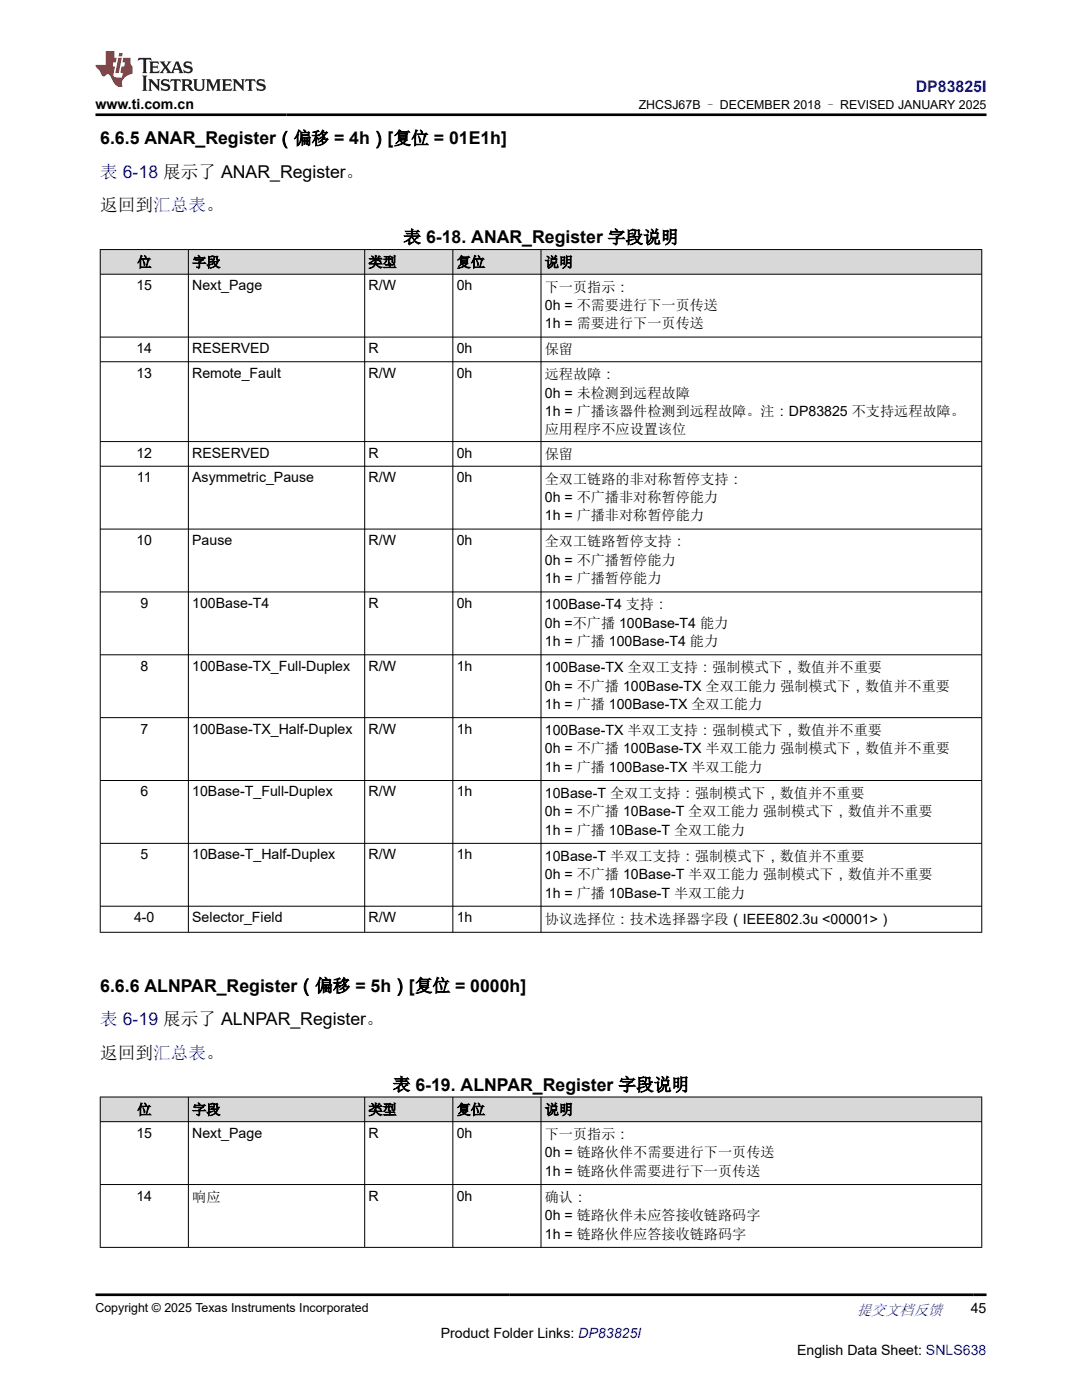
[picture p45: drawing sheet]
<svg xmlns="http://www.w3.org/2000/svg" width="216mm" height="279mm" viewBox="0 0 216 279" stroke-linecap="round" stroke-linejoin="round" font-family="sans-serif">
<defs><g id="words">
<g font-size="3.5">
<text x="20" y="28.8">6.6.5 ANAR_Register（偏移 = 4h）[复位 = 01E1h]</text>
<text x="20" y="42.2">返回到汇总表。</text>
<text x="80.5" y="48.5">表 6-18. ANAR_Register 字段说明</text>
<text x="20" y="197.9">6.6.6 ALNPAR_Register（偏移 = 5h）[复位 = 0000h]</text>
<text x="20" y="211.3">返回到汇总表。</text>
<text x="78.4" y="217.7">表 6-19. ALNPAR_Register 字段说明</text>
</g>
<g font-size="3.5" fill="#00f">
<text x="20" y="35.5">表 6-18 展示了 ANAR_Register。</text>
<text x="20" y="204.6">表 6-19 展示了 ALNPAR_Register。</text>
</g>
<text font-size="3.2" fill="#00f" x="182.7" y="18.3">DP83825I</text>
<text font-size="3" fill="#00f" x="171" y="262.4">提交文档反馈</text>
<g font-size="2.8">
<text x="19.1" y="21.7">www.ti.com.cn</text>
<text x="27.4" y="53.3">位</text>
<text x="38.4" y="53.3">字段</text>
<text x="73.5" y="53.3">类型</text>
<text x="91.1" y="53.3">复位</text>
<text x="108.7" y="53.3">说明</text>
<text x="27.2" y="57.9">15</text>
<text x="38.4" y="57.9">Next_Page</text>
<text x="73.5" y="57.9">R/W</text>
<text x="91.1" y="57.9">0h</text>
<text x="108.7" y="58.2">下一页指示：</text>
<text x="108.7" y="61.9">0h = 不需要进行下一页传送</text>
<text x="108.7" y="65.5">1h = 需要进行下一页传送</text>
<text x="27.2" y="70.5">14</text>
<text x="38.4" y="70.5">RESERVED</text>
<text x="73.5" y="70.5">R</text>
<text x="91.1" y="70.5">0h</text>
<text x="108.7" y="70.7">保留</text>
<text x="27.2" y="75.4">13</text>
<text x="38.4" y="75.4">Remote_Fault</text>
<text x="73.5" y="75.4">R/W</text>
<text x="91.1" y="75.4">0h</text>
<text x="108.7" y="75.7">远程故障：</text>
<text x="108.7" y="79.3">0h = 未检测到远程故障</text>
<text x="108.7" y="83">1h = 广播该器件检测到远程故障。注：DP83825 不支持远程故障。</text>
<text x="108.7" y="86.7">应用程序不应设置该位</text>
<text x="27.2" y="91.3">12</text>
<text x="38.4" y="91.3">RESERVED</text>
<text x="73.5" y="91.3">R</text>
<text x="91.1" y="91.3">0h</text>
<text x="108.7" y="91.6">保留</text>
<text x="27.3" y="96.2">11</text>
<text x="38.4" y="96.2">Asymmetric_Pause</text>
<text x="73.5" y="96.2">R/W</text>
<text x="91.1" y="96.2">0h</text>
<text x="108.7" y="96.5">全双工链路的非对称暂停支持：</text>
<text x="108.7" y="100.2">0h = 不广播非对称暂停能力</text>
<text x="108.7" y="103.9">1h = 广播非对称暂停能力</text>
<text x="27.2" y="108.8">10</text>
<text x="38.4" y="108.8">Pause</text>
<text x="73.5" y="108.8">R/W</text>
<text x="91.1" y="108.8">0h</text>
<text x="108.7" y="109.1">全双工链路暂停支持：</text>
<text x="108.7" y="112.7">0h = 不广播暂停能力</text>
<text x="108.7" y="116.4">1h = 广播暂停能力</text>
<text x="28" y="121.3">9</text>
<text x="38.4" y="121.3">100Base-T4</text>
<text x="73.5" y="121.3">R</text>
<text x="91.1" y="121.3">0h</text>
<text x="108.7" y="121.6">100Base-T4 支持：</text>
<text x="108.7" y="125.3">0h =不广播 100Base-T4 能力</text>
<text x="108.7" y="128.9">1h = 广播 100Base-T4 能力</text>
<text x="28" y="133.9">8</text>
<text x="38.4" y="133.9">100Base-TX_Full-Duplex</text>
<text x="73.5" y="133.9">R/W</text>
<text x="91.1" y="133.9">1h</text>
<text x="108.7" y="134.2">100Base-TX 全双工支持：强制模式下，数值并不重要</text>
<text x="108.7" y="137.8">0h = 不广播 100Base-TX 全双工能力 强制模式下，数值并不重要</text>
<text x="108.7" y="141.5">1h = 广播 100Base-TX 全双工能力</text>
<text x="28" y="146.4">7</text>
<text x="38.4" y="146.4">100Base-TX_Half-Duplex</text>
<text x="73.5" y="146.4">R/W</text>
<text x="91.1" y="146.4">1h</text>
<text x="108.7" y="146.7">100Base-TX 半双工支持：强制模式下，数值并不重要</text>
<text x="108.7" y="150.4">0h = 不广播 100Base-TX 半双工能力 强制模式下，数值并不重要</text>
<text x="108.7" y="154">1h = 广播 100Base-TX 半双工能力</text>
<text x="28" y="159">6</text>
<text x="38.4" y="159">10Base-T_Full-Duplex</text>
<text x="73.5" y="159">R/W</text>
<text x="91.1" y="159">1h</text>
<text x="108.7" y="159.2">10Base-T 全双工支持：强制模式下，数值并不重要</text>
<text x="108.7" y="162.9">0h = 不广播 10Base-T 全双工能力 强制模式下，数值并不重要</text>
<text x="108.7" y="166.6">1h = 广播 10Base-T 全双工能力</text>
<text x="28" y="171.5">5</text>
<text x="38.4" y="171.5">10Base-T_Half-Duplex</text>
<text x="73.5" y="171.5">R/W</text>
<text x="91.1" y="171.5">1h</text>
<text x="108.7" y="171.8">10Base-T 半双工支持：强制模式下，数值并不重要</text>
<text x="108.7" y="175.5">0h = 不广播 10Base-T 半双工能力 强制模式下，数值并不重要</text>
<text x="108.7" y="179.1">1h = 广播 10Base-T 半双工能力</text>
<text x="26.8" y="184">4-0</text>
<text x="38.4" y="184">Selector_Field</text>
<text x="73.5" y="184">R/W</text>
<text x="91.1" y="184">1h</text>
<text x="108.7" y="184.3">协议选择位：技术选择器字段（IEEE802.3u &lt;00001&gt;）</text>
<text x="27.2" y="227">15</text>
<text x="27.4" y="222.4">位</text>
<text x="38.4" y="222.4">字段</text>
<text x="38.4" y="227">Next_Page</text>
<text x="73.5" y="222.4">类型</text>
<text x="73.5" y="227">R</text>
<text x="91.1" y="222.4">复位</text>
<text x="91.1" y="227">0h</text>
<text x="108.7" y="222.4">说明</text>
<text x="108.7" y="227.3">下一页指示：</text>
<text x="108.7" y="231">0h = 链路伙伴不需要进行下一页传送</text>
<text x="27.2" y="239.6">14</text>
<text x="38.4" y="239.9">响应</text>
<text x="73.5" y="239.6">R</text>
<text x="91.1" y="239.6">0h</text>
<text x="108.7" y="234.7">1h = 链路伙伴需要进行下一页传送</text>
<text x="108.7" y="239.9">确认：</text>
<text x="108.7" y="243.5">0h = 链路伙伴未应答接收链路码字</text>
<text x="108.7" y="247.2">1h = 链路伙伴应答接收链路码字</text>
<text x="193.7" y="262.1">45</text>
<text x="87.9" y="266.9">Product Folder Links: DP83825I</text>
<text x="159" y="270.3">English Data Sheet: SNLS638</text>
</g>
<g font-size="2.5">
<text x="127.5" y="21.8">ZHCSJ67B – DECEMBER 2018 – REVISED JANUARY 2025</text>
<text x="19.1" y="261.8">Copyright © 2025 Texas Instruments Incorporated</text>
</g>
</g></defs>
<g fill="#d8d8d8">
<path d="M20 49.8h175.9v4.9h-175.9z" fill-rule="evenodd"/>
<path d="M20.1 49.9h17.4v4.8h-17.4z" fill-rule="evenodd"/>
<path d="M37.7 49.9h35v4.8h-35z" fill-rule="evenodd"/>
<path d="M72.8 49.9h17.5v4.8h-17.5z" fill-rule="evenodd"/>
<path d="M90.4 49.9h17.5v4.8h-17.5z" fill-rule="evenodd"/>
<path d="M108 49.9h87.8v4.8h-87.8z" fill-rule="evenodd"/>
</g>
<g fill="none" stroke="#000" stroke-width=".2">
<path d="M19.9 49.8h176.1M19.9 54.7h176.1M20 49.7v136.4M37.6 49.7v136.4M72.8 49.7v136.4M90.4 49.7v136.4M108 49.7v136.4M195.9 49.7v136.4M19.9 67.3h176.1M19.9 72.2h176.1M19.9 88.1h176.1M19.9 93h176.1"/>
<path d="M19.9 105.6h176.1M19.9 118.1h176.1M19.9 130.7h176.1M19.9 143.2h176.1M19.9 155.8h176.1M19.9 168.3h176.1M19.9 180.9h176.1M19.9 186.1h176.1"/>
</g>
<g fill="#d8d8d8">
<path d="M20 218.9h175.9v5h-175.9z" fill-rule="evenodd"/>
<path d="M20.1 219h17.4v4.8h-17.4z" fill-rule="evenodd"/>
<path d="M37.7 219h35v4.8h-35z" fill-rule="evenodd"/>
<path d="M72.8 219h17.5v4.8h-17.5z" fill-rule="evenodd"/>
<path d="M90.4 219h17.5v4.8h-17.5z" fill-rule="evenodd"/>
<path d="M108 219h87.8v4.8h-87.8z" fill-rule="evenodd"/>
</g>
<path d="M19.9 218.9h176.1M20 218.9v30.1M37.6 218.9v30.1M72.8 218.9v30.1M90.4 218.9v30.1M108 218.9v30.1M195.9 218.9v30.1M19.9 223.9h176.1M19.9 236.4h176.1M19.9 248.9h176.1" fill="none" stroke="#000" stroke-width=".2"/>
<path d="M27.7 11.6l-.2 .5 .5-.2h.6v.1v2.2l-.2 .4h1l-.2-.4v-2.2v-.1h.5l.5 .2-.1-.5zM29.8 12.3l.2 .4v1.5l-.2 .4h1.9l.1-.6a1.08 1.08 0 0 1-1.3 .2v-.7h.6l.4 .2v-.7l-.4 .2h-.6v-.5l.2-.2a1 1 0 0 1 1 .3l-.1-.5zM31.8 12.3l1 1.1-1 1.2h.9l-.2-.2 .4-.8 .5 .8-.2 .2h1.6l-.2-.2 .1-.5h1l.1 .5-.1 .2h.9l-.2-.3-.8-2h-.5l-1 2.2-.8-1.1 .9-1.1h-.8l.2 .2-.5 .6-.3-.6 .1-.2zM35.2 12.7l.4 1h-.8zM36.8 12.4a.65 .65 0 0 0-.2 .7 .65 .65 0 0 0 .6 .5l.7 .1 .1 .3a.79 .79 0 0 1-.7 .4 .79 .79 0 0 1-.7-.5l.1 .7 .2-.1a.93 .93 0 0 0 1.1 .1 .93 .93 0 0 0 .4-1 1.46 1.46 0 0 0-1.2-.6l-.1-.3a1.09 1.09 0 0 1 1.2 .2l-.2-.6-.1 .1-.6-.2zM28.4 15.1l.2 .4v2.2l-.2 .4h1l-.2-.4v-2.2l.2-.4zM29.6 15.8l.2 .4v1.5l-.2 .4h.8l-.3-.4v-1.3l1.7 1.8v-2l.2-.4h-.8l.2 .2 .1 1.1-1.2-1.3zM32.3 15.9a.65 .65 0 0 0-.2 .8 .65 .65 0 0 0 .7 .4l.6 .2 .1 .2a.79 .79 0 0 1-.7 .4 .79 .79 0 0 1-.7-.5l.1 .7 .2-.1a.93 .93 0 0 0 1.1 .1 .93 .93 0 0 0 .4-.9 1.46 1.46 0 0 0-1.2-.6l-.1-.4a1.09 1.09 0 0 1 1.2 .2l-.2-.6-.1 .1-.6-.1zM34.1 15.8l-.1 .6a.63 .63 0 0 1 .7-.3l.1 1.6-.3 .4h1l-.2-.4v-1.6a.66 .66 0 0 1 .8 .3l-.1-.6zM36.2 15.8l.2 .4v1.5l-.2 .4h.9l-.2-.2v-.7h.5l.1 .2a.79 .79 0 0 0 1.2 .6l-1-.9a.61 .61 0 0 0 .6-.6 .61 .61 0 0 0-.5-.7zM36.9 16.1h.2a.47 .47 0 0 1 .5 .1 .47 .47 0 0 1 .1 .5l-.2 .1-.6 .1zM38.5 15.8l.2 .2a2.27 2.27 0 0 0 .4 2 1.04 1.04 0 0 0 1.7-.7v-1.3l.2-.2h-.8l.2 .4v1.1a.6 .6 0 0 1-.6 .6 .6 .6 0 0 1-.6-.6v-1.1l.3-.4zM41.1 15.8l.2 .4v1.5l-.2 .4h.7l-.2-.4v-1.4l.9 1.9 .8-1.9v1.4l-.2 .4h1l-.3-.4v-1.5l.3-.4h-.8l-.7 1.5-.7-1.5zM44.3 15.8l.2 .4v1.5l-.2 .4h1.9l.1-.6a1.09 1.09 0 0 1-1.3 .2v-.7h.6l.4 .2v-.6l-.4 .2h-.6v-.6l.2-.1a1.01 1.01 0 0 1 1 .3l-.1-.6zM46.4 15.8l.3 .4v1.5l-.3 .4h.8l-.2-.4v-1.3l1.6 1.8v-2l.2-.4h-.7l.2 .2v1.1l-1.2-1.3zM49 15.8l-.1 .6a.63 .63 0 0 1 .8-.3v1.6l-.3 .4h1l-.2-.4v-1.6a.66 .66 0 0 1 .8 .3l-.1-.6zM51.4 15.9a.65 .65 0 0 0-.2 .8 .65 .65 0 0 0 .6 .4l.6 .2 .2 .2a.79 .79 0 0 1-.8 .4 .79 .79 0 0 1-.6-.5l.1 .7 .2-.1a.93 .93 0 0 0 1 .1 .93 .93 0 0 0 .5-.9 1.46 1.46 0 0 0-1.3-.6l-.1-.4a1.09 1.09 0 0 1 1.3 .2l-.2-.6-.2 .1-.5-.1z" fill="#231f20"/>
<path d="M21.1 10.2v2.8h-2v.3l.9 1a.95 .95 0 0 0 .9 .9 .59 .59 0 0 1 .6-.4 .59 .59 0 0 1 .5 .4l.4 .7a1.59 1.59 0 0 0 2.1 1.4 1.61 1.61 0 0 1 1-2.3l1-.3-.1-1.5a1.59 1.59 0 0 1-.4-1.7h-1.4l-.2 .9h.5l-.1 .9h-.5l-.2 1v.2l.4 .1-.2 .9h-.6a.73 .73 0 0 1-1.1-.7l.3-1.5h-.5l.2-.9h.5l.2-.9h-.5v-1.3zM23.6 11.5l-.6 3.1h.7l.6-3.1zM23.8 10.6l-.1 .6h.7l.1-.6z" fill="#ed1c24"/>
<path d="M19.1 22.9h177.8M19.1 258.4h177.8" fill="none" stroke="#000" stroke-width=".53"/>
<use href="#words"/>
</svg>
